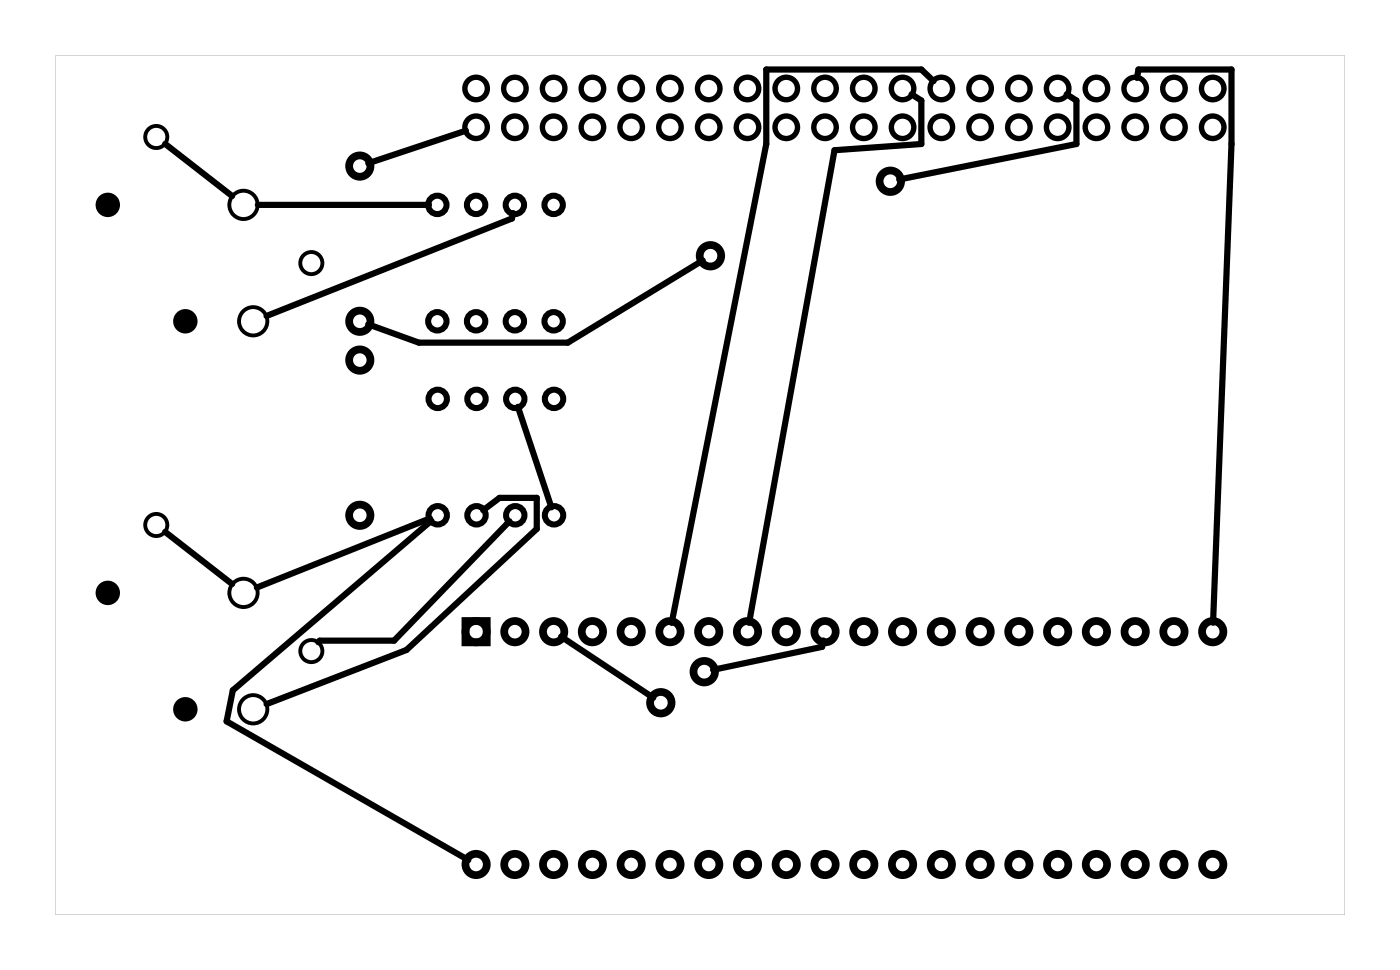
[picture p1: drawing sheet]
<svg xmlns="http://www.w3.org/2000/svg" width="92mm" height="63mm" viewBox="0 0 92 63" stroke-linecap="round" stroke-linejoin="round" font-family="sans-serif">
<path d="M3.6 3.6v56.3h84.5v-56.3zM3.6 3.6h84.5v56.3h-84.5z" fill="#000"/>
<g fill="none" stroke="#000" stroke-width=".51">
<path d="M30.5 40.7h1.4v1.4h-1.4z"/>
<circle cx="23.6" cy="10.9" r=".7"/>
<circle cx="46.5" cy="16.7" r=".7"/>
<circle cx="58.3" cy="11.9" r=".7"/>
<circle cx="23.6" cy="21" r=".7"/>
<circle cx="23.6" cy="33.7" r=".7"/>
<circle cx="23.6" cy="23.6" r=".7"/>
<circle cx="31.2" cy="56.6" r=".7"/>
<circle cx="31.2" cy="41.4" r=".7"/>
<circle cx="33.7" cy="56.6" r=".7"/>
<circle cx="33.7" cy="41.4" r=".7"/>
<circle cx="36.3" cy="56.6" r=".7"/>
<circle cx="36.3" cy="41.4" r=".7"/>
<circle cx="38.8" cy="56.6" r=".7"/>
<circle cx="38.8" cy="41.4" r=".7"/>
<circle cx="41.4" cy="56.6" r=".7"/>
<circle cx="41.4" cy="41.4" r=".7"/>
<circle cx="43.3" cy="46" r=".7"/>
<circle cx="43.9" cy="56.6" r=".7"/>
<circle cx="43.9" cy="41.4" r=".7"/>
<circle cx="46.1" cy="44" r=".7"/>
<circle cx="46.4" cy="56.6" r=".7"/>
<circle cx="46.4" cy="41.4" r=".7"/>
<circle cx="49" cy="56.6" r=".7"/>
<circle cx="49" cy="41.4" r=".7"/>
<circle cx="51.5" cy="56.6" r=".7"/>
<circle cx="51.5" cy="41.4" r=".7"/>
<circle cx="54.1" cy="56.6" r=".7"/>
<circle cx="54.1" cy="41.4" r=".7"/>
<circle cx="56.6" cy="56.6" r=".7"/>
<circle cx="56.6" cy="41.4" r=".7"/>
<circle cx="59.1" cy="56.6" r=".7"/>
<circle cx="59.1" cy="41.4" r=".7"/>
<circle cx="61.7" cy="56.6" r=".7"/>
<circle cx="61.7" cy="41.4" r=".7"/>
<circle cx="64.2" cy="56.6" r=".7"/>
<circle cx="64.2" cy="41.4" r=".7"/>
<circle cx="66.8" cy="56.6" r=".7"/>
<circle cx="66.8" cy="41.4" r=".7"/>
<circle cx="69.3" cy="56.6" r=".7"/>
<circle cx="69.3" cy="41.4" r=".7"/>
<circle cx="71.8" cy="56.6" r=".7"/>
<circle cx="71.8" cy="41.4" r=".7"/>
<circle cx="74.4" cy="56.6" r=".7"/>
<circle cx="74.4" cy="41.4" r=".7"/>
<circle cx="76.9" cy="56.6" r=".7"/>
<circle cx="76.9" cy="41.4" r=".7"/>
<circle cx="79.5" cy="56.6" r=".7"/>
<circle cx="79.5" cy="41.4" r=".7"/>
</g>
<g fill="none" stroke="#000" stroke-width=".39">
<circle cx="28.7" cy="13.4" r=".6"/>
<circle cx="31.2" cy="13.4" r=".6"/>
<circle cx="33.7" cy="13.4" r=".6"/>
<circle cx="36.3" cy="13.4" r=".6"/>
<circle cx="28.7" cy="21" r=".6"/>
<circle cx="28.7" cy="33.7" r=".6"/>
<circle cx="28.7" cy="26.1" r=".6"/>
<circle cx="31.2" cy="21" r=".6"/>
<circle cx="31.2" cy="33.7" r=".6"/>
<circle cx="31.2" cy="26.1" r=".6"/>
<circle cx="33.7" cy="21" r=".6"/>
<circle cx="33.8" cy="33.7" r=".6"/>
<circle cx="33.8" cy="26.1" r=".6"/>
<circle cx="36.3" cy="21" r=".6"/>
<circle cx="36.3" cy="33.7" r=".6"/>
<circle cx="36.3" cy="26.1" r=".6"/>
</g>
<g fill="none" stroke="#000" stroke-width=".35">
<circle cx="31.2" cy="5.8" r=".74"/>
<circle cx="31.2" cy="8.3" r=".74"/>
<circle cx="33.7" cy="5.8" r=".74"/>
<circle cx="33.7" cy="8.3" r=".74"/>
<circle cx="36.3" cy="5.8" r=".74"/>
<circle cx="36.3" cy="8.3" r=".74"/>
<circle cx="38.8" cy="5.8" r=".74"/>
<circle cx="38.8" cy="8.3" r=".74"/>
<circle cx="41.4" cy="5.8" r=".74"/>
<circle cx="41.4" cy="8.3" r=".74"/>
<circle cx="43.9" cy="5.8" r=".74"/>
<circle cx="43.9" cy="8.3" r=".74"/>
<circle cx="46.4" cy="5.8" r=".74"/>
<circle cx="46.4" cy="8.3" r=".74"/>
<circle cx="49" cy="5.8" r=".74"/>
<circle cx="49" cy="8.3" r=".74"/>
<circle cx="51.5" cy="5.8" r=".74"/>
<circle cx="51.5" cy="8.3" r=".74"/>
<circle cx="54.1" cy="5.8" r=".74"/>
<circle cx="54.1" cy="8.3" r=".74"/>
<circle cx="56.6" cy="5.8" r=".74"/>
<circle cx="56.6" cy="8.3" r=".74"/>
<circle cx="59.1" cy="5.8" r=".74"/>
<circle cx="59.1" cy="8.3" r=".74"/>
<circle cx="61.7" cy="5.8" r=".74"/>
<circle cx="61.7" cy="8.3" r=".74"/>
<circle cx="64.2" cy="5.8" r=".74"/>
<circle cx="64.2" cy="8.3" r=".74"/>
<circle cx="66.8" cy="5.8" r=".74"/>
<circle cx="66.8" cy="8.3" r=".74"/>
<circle cx="69.3" cy="5.8" r=".74"/>
<circle cx="69.3" cy="8.3" r=".74"/>
<circle cx="71.8" cy="5.8" r=".74"/>
<circle cx="71.8" cy="8.3" r=".74"/>
<circle cx="74.4" cy="5.8" r=".74"/>
<circle cx="74.4" cy="8.3" r=".74"/>
<circle cx="76.9" cy="5.8" r=".74"/>
<circle cx="76.9" cy="8.3" r=".74"/>
<circle cx="79.5" cy="5.8" r=".74"/>
<circle cx="79.5" cy="8.3" r=".74"/>
</g>
<g fill="none" stroke="#000" stroke-width=".25">
<circle cx="10.2" cy="9" r=".72"/>
<circle cx="16" cy="13.4" r=".93"/>
<circle cx="20.4" cy="17.2" r=".72"/>
<circle cx="10.2" cy="34.4" r=".72"/>
<circle cx="16" cy="38.8" r=".93"/>
<circle cx="16.6" cy="21" r=".93"/>
<circle cx="16.6" cy="46.4" r=".93"/>
<circle cx="20.4" cy="42.6" r=".72"/>
</g>
<g fill="#000">
<circle cx="7.1" cy="13.4" r=".8"/>
<circle cx="7.1" cy="38.8" r=".8"/>
<circle cx="12.1" cy="21" r=".8"/>
<circle cx="12.1" cy="46.4" r=".8"/>
</g>
<g fill="none" stroke="#000" stroke-width=".41">
<path d="M10.8 9.4l4.4 3.4M16.9 13.4h11.2M30.5 8.6l-6.4 2.1M33.6 13.9l-.1 .4-16 6.4M46 17.1l-8.8 5.3h-9.8l-3.3-1.2M59.7 6.2l.7 .4v2.8l-5.7 .4-5.6 31M61.2 5.3l-.8-.7h-10.2v4.8l-6.2 31.4M69.9 6.2l.6 .4v2.8l-11.6 2.4M74.5 5.1l.1-.5h6.1v4.8l-1.2 31.4M10.8 34.8l4.4 3.4M28.2 33.9l-11.4 4.6M28.3 34.1l-13 11.1-.5 2 15.9 9.1"/>
<path d="M31.7 33.4l1-.8h2.5v2l-8.6 7.9-9.1 3.6M33.4 34.1l-7.6 7.8h-4.9v.1M33.9 26.6l2.2 6.6M36.8 41.7l6 4M53.9 41.9v.4l-7.2 1.5"/>
</g>
</svg>
